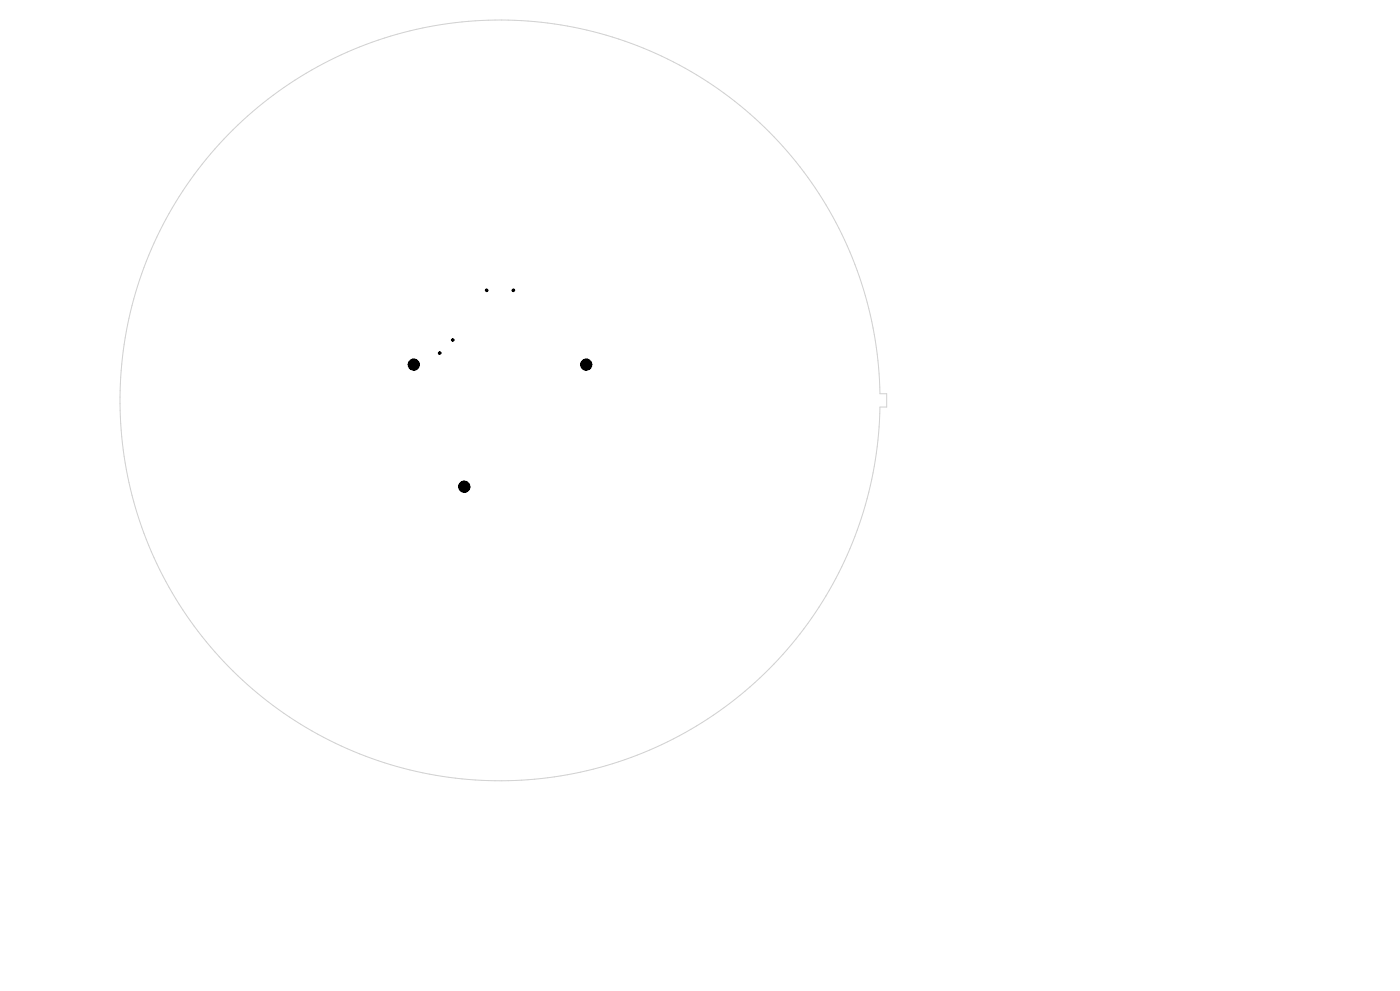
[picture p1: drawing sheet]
<svg xmlns="http://www.w3.org/2000/svg" width="420mm" height="297mm" viewBox="0 0 420 297" stroke-linecap="round" stroke-linejoin="round" font-family="sans-serif">
<path d="M69.9 38.9a114 114 0 0 1 123.1-24.5 114 114 0 0 1 71 103.6h2v4h-2a114 114 0 0 1-158.9 102.8 114 114 0 0 1-35.2-185.9z" fill="none" stroke="#d0d2cd" stroke-width=".3"/>
<g fill="#000" stroke="#000" stroke-width=".3">
<circle cx="146" cy="87" r=".4"/>
<circle cx="154" cy="87" r=".4"/>
<circle cx="124.1" cy="109.3" r="1.7"/>
<circle cx="131.9" cy="105.8" r=".4"/>
<circle cx="135.8" cy="101.9" r=".4"/>
<circle cx="175.9" cy="109.3" r="1.7"/>
<circle cx="139.3" cy="145.9" r="1.7"/>
</g>
</svg>
